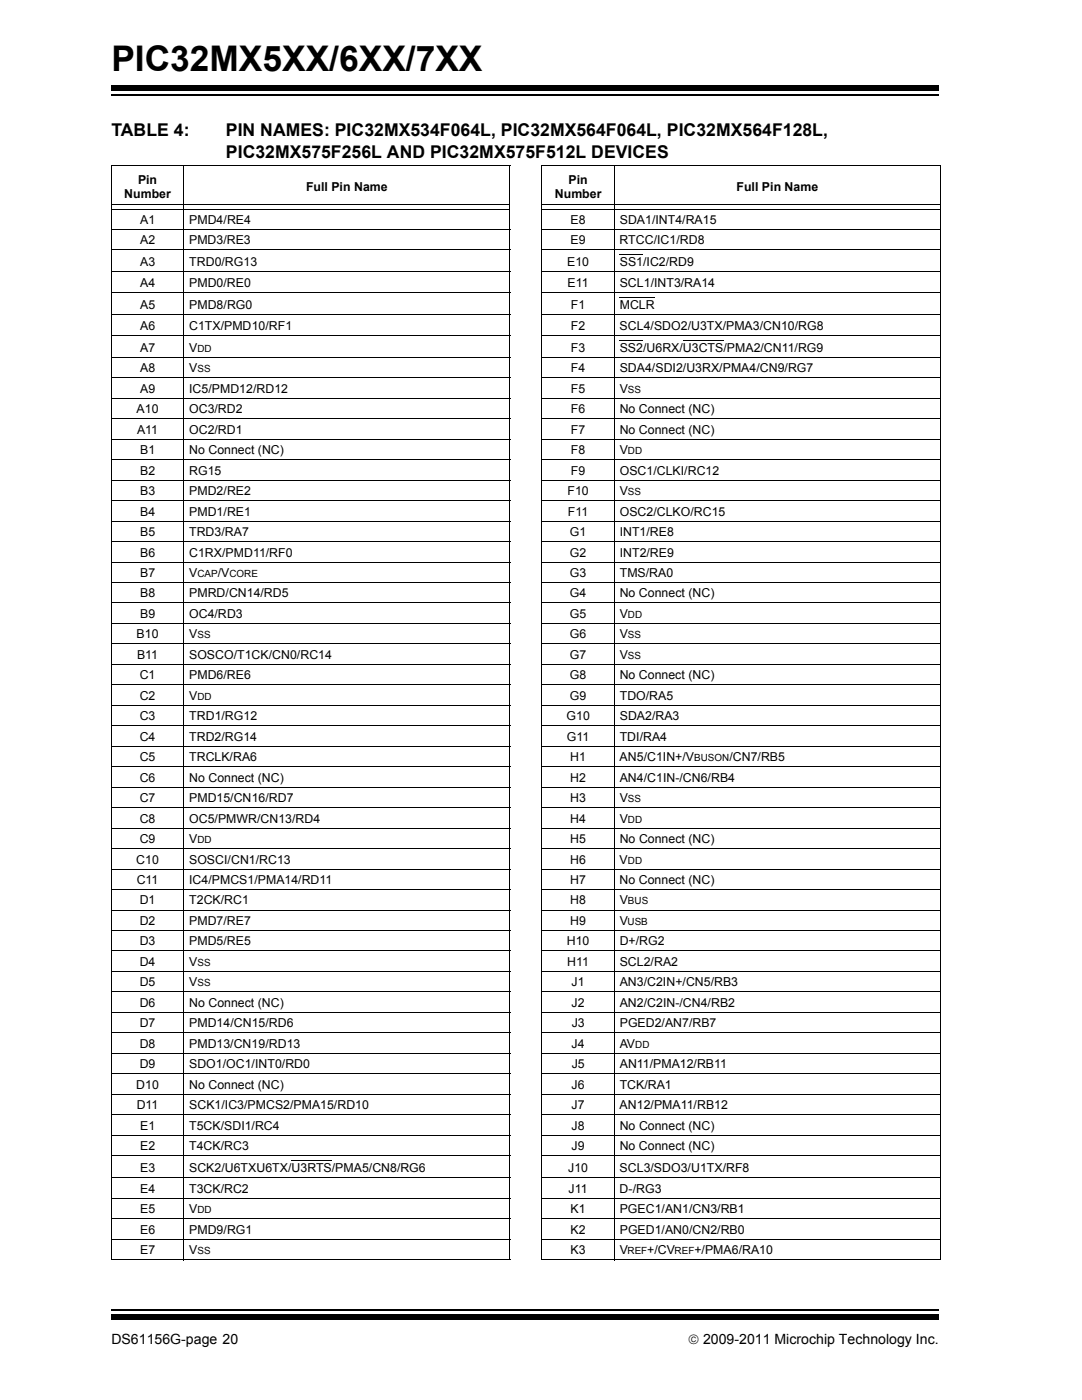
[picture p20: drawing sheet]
<svg xmlns="http://www.w3.org/2000/svg" width="216mm" height="279mm" viewBox="0 0 216 279" stroke-linecap="round" stroke-linejoin="round" font-family="sans-serif">
<defs><g id="words">
<text font-size="7" x="22.2" y="14.2">PIC32MX5XX/6XX/7XX</text>
<g font-size="3.5">
<text x="22.2" y="27.2">TABLE 4:</text>
<text x="45.1" y="27.2">PIN NAMES: PIC32MX534F064L, PIC32MX564F064L, PIC32MX564F128L,</text>
<text x="45.1" y="31.5">PIC32MX575F256L AND PIC32MX575F512L DEVICES</text>
</g>
<g font-size="2.8">
<text x="22.2" y="268.1">DS61156G-page 20</text>
<text x="137.3" y="268.1">© 2009-2011 Microchip Technology Inc.</text>
</g>
<g font-size="2.5">
<text x="24.8" y="39.5">Number</text>
<text x="27.5" y="36.7">Pin</text>
<text x="61.1" y="38.1">Full Pin Name</text>
<text x="110.7" y="39.5">Number</text>
<text x="113.5" y="36.7">Pin</text>
<text x="147" y="38.1">Full Pin Name</text>
<text x="28" y="44.6">A1</text>
<text x="37.8" y="44.6">PMD4/RE4</text>
<text x="113.9" y="44.6">E8</text>
<text x="123.7" y="44.6">SDA1/INT4/RA15</text>
<text x="28" y="48.7">A2</text>
<text x="28" y="53.1">A3</text>
<text x="37.8" y="48.7">PMD3/RE3</text>
<text x="37.8" y="53.1">TRD0/RG13</text>
<text x="113.2" y="53.1">E10</text>
<text x="113.8" y="48.7">E9</text>
<text x="123.6" y="48.7">RTCC/IC1/RD8</text>
<text x="123.7" y="53.1">SS1/IC2/RD9</text>
<text x="28" y="57.2">A4</text>
<text x="37.8" y="57.2">PMD0/RE0</text>
<text x="113.3" y="57.2">E11</text>
<text x="123.6" y="57.2">SCL1/INT3/RA14</text>
<text x="28" y="65.8">A6</text>
<text x="28" y="61.7">A5</text>
<text x="37.8" y="65.8">C1TX/PMD10/RF1</text>
<text x="37.8" y="61.7">PMD8/RG0</text>
<text x="113.9" y="65.8">F2</text>
<text x="113.9" y="61.7">F1</text>
<text x="123.6" y="65.8">SCL4/SDO2/U3TX/PMA3/CN10/RG8</text>
<text x="123.7" y="61.7">MCLR</text>
<text x="28" y="70.2">A7</text>
<text x="37.8" y="70.2">V</text>
<text x="113.9" y="70.2">F3</text>
<text x="123.6" y="70.2">SS2/U6RX/U3CTS/PMA2/CN11/RG9</text>
<text x="28" y="74.3">A8</text>
<text x="37.8" y="74.3">V</text>
<text x="113.9" y="74.3">F4</text>
<text x="123.7" y="74.3">SDA4/SDI2/U3RX/PMA4/CN9/RG7</text>
<text x="27.3" y="82.5">A10</text>
<text x="28" y="78.4">A9</text>
<text x="37.8" y="82.5">OC3/RD2</text>
<text x="37.8" y="78.4">IC5/PMD12/RD12</text>
<text x="113.9" y="82.5">F6</text>
<text x="113.9" y="78.4">F5</text>
<text x="123.6" y="82.5">No Connect (NC)</text>
<text x="123.7" y="78.4">V</text>
<text x="27.3" y="86.6">A11</text>
<text x="37.8" y="86.6">OC2/RD1</text>
<text x="113.9" y="86.6">F7</text>
<text x="123.7" y="86.6">No Connect (NC)</text>
<text x="28" y="94.7">B2</text>
<text x="28" y="90.6">B1</text>
<text x="37.8" y="94.7">RG15</text>
<text x="37.8" y="90.6">No Connect (NC)</text>
<text x="113.9" y="94.7">F9</text>
<text x="113.9" y="90.6">F8</text>
<text x="123.7" y="94.7">OSC1/CLKI/RC12</text>
<text x="123.7" y="90.6">V</text>
<text x="28" y="98.8">B3</text>
<text x="37.8" y="98.8">PMD2/RE2</text>
<text x="113.2" y="98.8">F10</text>
<text x="123.7" y="98.8">V</text>
<text x="28" y="102.9">B4</text>
<text x="28" y="107">B5</text>
<text x="37.8" y="102.9">PMD1/RE1</text>
<text x="37.8" y="107">TRD3/RA7</text>
<text x="113.3" y="102.9">F11</text>
<text x="113.7" y="107">G1</text>
<text x="123.7" y="102.9">OSC2/CLKO/RC15</text>
<text x="123.7" y="107">INT1/RE8</text>
<text x="28" y="111.1">B6</text>
<text x="37.8" y="111.1">C1RX/PMD11/RF0</text>
<text x="113.7" y="111.1">G2</text>
<text x="123.7" y="111.1">INT2/RE9</text>
<text x="28" y="115.1">B7</text>
<text x="28" y="119.2">B8</text>
<text x="37.8" y="119.2">PMRD/CN14/RD5</text>
<text x="37.8" y="115.1">V</text>
<text x="43.5" y="115.1">/V</text>
<text x="113.7" y="119.2">G4</text>
<text x="113.7" y="115.1">G3</text>
<text x="123.7" y="119.2">No Connect (NC)</text>
<text x="123.7" y="115.1">TMS/RA0</text>
<text x="28" y="123.3">B9</text>
<text x="37.8" y="123.3">OC4/RD3</text>
<text x="113.7" y="123.3">G5</text>
<text x="123.7" y="123.3">V</text>
<text x="27.3" y="127.4">B10</text>
<text x="27.3" y="131.5">B11</text>
<text x="37.8" y="131.5">SOSCO/T1CK/CN0/RC14</text>
<text x="37.8" y="127.4">V</text>
<text x="113.7" y="127.4">G6</text>
<text x="113.7" y="131.5">G7</text>
<text x="123.7" y="127.4">V</text>
<text x="123.7" y="131.5">V</text>
<text x="27.9" y="135.6">C1</text>
<text x="37.8" y="135.6">PMD6/RE6</text>
<text x="113.7" y="135.6">G8</text>
<text x="123.6" y="135.6">No Connect (NC)</text>
<text x="27.9" y="139.7">C2</text>
<text x="27.9" y="143.7">C3</text>
<text x="37.8" y="139.7">V</text>
<text x="37.8" y="143.7">TRD1/RG12</text>
<text x="113" y="143.7">G10</text>
<text x="113.7" y="139.7">G9</text>
<text x="123.7" y="139.7">TDO/RA5</text>
<text x="123.7" y="143.7">SDA2/RA3</text>
<text x="27.9" y="147.8">C4</text>
<text x="37.8" y="147.8">TRD2/RG14</text>
<text x="113.1" y="147.8">G11</text>
<text x="123.6" y="147.8">TDI/RA4</text>
<text x="27.9" y="156">C6</text>
<text x="27.9" y="151.9">C5</text>
<text x="37.8" y="151.9">TRCLK/RA6</text>
<text x="37.8" y="156">No Connect (NC)</text>
<text x="113.8" y="151.9">H1</text>
<text x="113.8" y="156">H2</text>
<text x="123.6" y="151.9">AN5/C1IN+/V</text>
<text x="123.7" y="156">AN4/C1IN-/CN6/RB4</text>
<text x="145.5" y="151.9">/CN7/RB5</text>
<text x="27.9" y="160.1">C7</text>
<text x="37.8" y="160.1">PMD15/CN16/RD7</text>
<text x="113.8" y="160.1">H3</text>
<text x="123.6" y="160.1">V</text>
<text x="27.9" y="164.2">C8</text>
<text x="37.8" y="164.2">OC5/PMWR/CN13/RD4</text>
<text x="113.8" y="164.2">H4</text>
<text x="123.6" y="164.2">V</text>
<text x="27.2" y="172.3">C10</text>
<text x="27.9" y="168.3">C9</text>
<text x="37.8" y="172.3">SOSCI/CN1/RC13</text>
<text x="37.8" y="168.3">V</text>
<text x="113.8" y="172.3">H6</text>
<text x="113.8" y="168.3">H5</text>
<text x="123.6" y="172.3">V</text>
<text x="123.7" y="168.3">No Connect (NC)</text>
<text x="27.3" y="176.4">C11</text>
<text x="37.8" y="176.4">IC4/PMCS1/PMA14/RD11</text>
<text x="113.8" y="176.4">H7</text>
<text x="123.6" y="176.4">No Connect (NC)</text>
<text x="27.9" y="184.6">D2</text>
<text x="27.9" y="180.5">D1</text>
<text x="37.8" y="180.5">T2CK/RC1</text>
<text x="37.8" y="184.6">PMD7/RE7</text>
<text x="113.8" y="180.5">H8</text>
<text x="113.8" y="184.6">H9</text>
<text x="123.6" y="180.5">V</text>
<text x="123.6" y="184.6">V</text>
<text x="27.9" y="188.7">D3</text>
<text x="37.8" y="188.7">PMD5/RE5</text>
<text x="113.1" y="188.7">H10</text>
<text x="123.7" y="188.7">D+/RG2</text>
<text x="27.9" y="192.8">D4</text>
<text x="27.9" y="196.9">D5</text>
<text x="37.8" y="192.8">V</text>
<text x="37.8" y="196.9">V</text>
<text x="113.2" y="192.8">H11</text>
<text x="114.1" y="196.8">J1</text>
<text x="123.7" y="192.8">SCL2/RA2</text>
<text x="123.7" y="196.8">AN3/C2IN+/CN5/RB3</text>
<text x="27.9" y="200.9">D6</text>
<text x="37.8" y="200.9">No Connect (NC)</text>
<text x="114.1" y="200.9">J2</text>
<text x="123.7" y="200.9">AN2/C2IN-/CN4/RB2</text>
<text x="27.9" y="205">D7</text>
<text x="27.9" y="209.1">D8</text>
<text x="37.8" y="209.1">PMD13/CN19/RD13</text>
<text x="37.8" y="205">PMD14/CN15/RD6</text>
<text x="114.1" y="209.1">J4</text>
<text x="114.1" y="205">J3</text>
<text x="123.6" y="209.1">AV</text>
<text x="123.7" y="205">PGED2/AN7/RB7</text>
<text x="27.9" y="213.2">D9</text>
<text x="37.8" y="213.2">SDO1/OC1/INT0/RD0</text>
<text x="114.1" y="213.2">J5</text>
<text x="123.7" y="213.2">AN11/PMA12/RB11</text>
<text x="27.2" y="217.3">D10</text>
<text x="27.3" y="221.4">D11</text>
<text x="37.8" y="217.3">No Connect (NC)</text>
<text x="37.8" y="221.4">SCK1/IC3/PMCS2/PMA15/RD10</text>
<text x="114.1" y="217.3">J6</text>
<text x="114.1" y="221.4">J7</text>
<text x="123.6" y="221.4">AN12/PMA11/RB12</text>
<text x="123.6" y="217.3">TCK/RA1</text>
<text x="28" y="225.4">E1</text>
<text x="37.8" y="225.4">T5CK/SDI1/RC4</text>
<text x="114.1" y="225.4">J8</text>
<text x="123.7" y="225.4">No Connect (NC)</text>
<text x="28" y="229.5">E2</text>
<text x="28" y="234">E3</text>
<text x="37.8" y="229.5">T4CK/RC3</text>
<text x="37.8" y="234">SCK2/U6TXU6TX/U3RTS/PMA5/CN8/RG6</text>
<text x="113.4" y="234">J10</text>
<text x="114.1" y="229.5">J9</text>
<text x="123.6" y="234">SCL3/SDO3/U1TX/RF8</text>
<text x="123.7" y="229.5">No Connect (NC)</text>
<text x="28" y="238.1">E4</text>
<text x="37.8" y="238.1">T3CK/RC2</text>
<text x="113.5" y="238.1">J11</text>
<text x="123.6" y="238.1">D-/RG3</text>
<text x="28" y="242.1">E5</text>
<text x="37.8" y="242.1">V</text>
<text x="113.9" y="242.1">K1</text>
<text x="123.7" y="242.1">PGEC1/AN1/CN3/RB1</text>
<text x="28" y="246.2">E6</text>
<text x="28" y="250.3">E7</text>
<text x="37.8" y="246.2">PMD9/RG1</text>
<text x="37.8" y="250.3">V</text>
<text x="113.9" y="250.3">K3</text>
<text x="113.9" y="246.2">K2</text>
<text x="123.7" y="250.3">V</text>
<text x="123.7" y="246.2">PGED1/AN0/CN2/RB0</text>
<text x="129.2" y="250.3">+/CV</text>
<text x="138.6" y="250.3">+/PMA6/RA10</text>
</g>
<g font-size="2">
<text x="39.4" y="70.2">DD</text>
<text x="39.4" y="74.3">SS</text>
<text x="125.3" y="78.4">SS</text>
<text x="125.3" y="90.6">DD</text>
<text x="125.3" y="98.8">SS</text>
<text x="39.4" y="115.1">CAP</text>
<text x="45.8" y="115.1">CORE</text>
<text x="125.3" y="123.3">DD</text>
<text x="39.4" y="127.4">SS</text>
<text x="125.3" y="127.4">SS</text>
<text x="125.3" y="131.5">SS</text>
<text x="39.4" y="139.7">DD</text>
<text x="138.5" y="151.9">BUSON</text>
<text x="125.3" y="160.1">SS</text>
<text x="125.3" y="164.2">DD</text>
<text x="39.4" y="168.3">DD</text>
<text x="125.3" y="172.3">DD</text>
<text x="125.2" y="184.6">USB</text>
<text x="125.3" y="180.5">BUS</text>
<text x="39.4" y="192.8">SS</text>
<text x="39.4" y="196.8">SS</text>
<text x="126.8" y="209.1">DD</text>
<text x="39.4" y="242.1">DD</text>
<text x="39.4" y="250.3">SS</text>
<text x="125.2" y="250.3">REF</text>
<text x="134.6" y="250.3">REF</text>
</g>
</g></defs>
<path d="M22.2 18.9h165.1" fill="none" stroke="#000" stroke-width=".36"/>
<path d="M22.2 17h165.1v1h-165.1z" fill="#000"/>
<path d="M22.2 260.3h165.1v6h-165.1z" fill="#fff"/>
<path d="M22.2 261.4h165.1" fill="none" stroke="#000" stroke-width=".36"/>
<path d="M22.2 262.4h165.1v1h-165.1z" fill="#000"/>
<g fill="none" stroke="#000" stroke-width=".2">
<path d="M22.1 33h79.7M22.2 33.1v218.2M36.7 32.9v218.6M101.7 33.1v218.2M108 33h79.7M108.1 33.1v218.2M122.6 32.9v218.6M187.6 33.1v218.2M22.1 45.7h79.7M22.1 49.8h79.7M22.1 54.3h79.7M22.1 58.4h79.7"/>
<path d="M22.3 40.9h79.3M22.3 41.7h79.3M108 45.7h79.7M108 49.8h79.7M108 54.3h79.7M108 58.4h79.7M108.2 40.9h79.3M108.2 41.7h79.3M123.7 50.9h4.6M123.7 59.4h6.9M22.1 62.8h79.7M22.1 66.9h79.7"/>
<path d="M22.1 71.3h79.7M22.1 75.4h79.7M22.1 79.5h79.7M108 62.8h79.7M108 66.9h79.7M108 71.3h79.7M108 75.4h79.7M108 79.5h79.7M123.7 67.9h4.6M136.3 67.9h8.1M22.1 83.6h79.7M22.1 87.7h79.7"/>
<path d="M22.1 91.7h79.7M22.1 95.8h79.7M22.1 99.9h79.7M108 83.6h79.7M108 87.7h79.7M108 91.7h79.7M108 95.8h79.7M108 99.9h79.7M22.1 104h79.7M22.1 108.1h79.7M22.1 112.2h79.7M22.1 116.2h79.7"/>
<path d="M108 104h79.7M108 108.1h79.7M108 112.2h79.7M108 116.2h79.7M22.1 120.3h79.7M22.1 124.4h79.7M22.1 128.5h79.7M22.1 132.6h79.7M22.1 136.7h79.7M108 120.3h79.7M108 124.4h79.7M108 128.5h79.7"/>
<path d="M108 132.6h79.7M108 136.7h79.7M22.1 140.8h79.7M22.1 144.8h79.7M22.1 148.9h79.7M22.1 153h79.7M22.1 157.1h79.7M108 140.8h79.7M108 144.8h79.7M108 148.9h79.7M108 153h79.7M108 157.1h79.7"/>
<path d="M22.1 161.2h79.7M22.1 165.3h79.7M22.1 169.4h79.7M22.1 173.4h79.7M22.1 177.5h79.7M108 161.2h79.7M108 165.3h79.7M108 169.4h79.7M108 173.4h79.7M108 177.5h79.7M22.1 181.6h79.7M22.1 185.7h79.7"/>
<path d="M22.1 189.8h79.7M22.1 193.9h79.7M22.1 198h79.7M108 181.6h79.7M108 185.7h79.7M108 189.8h79.7M108 193.9h79.7M108 198h79.7M22.1 202h79.7M22.1 206.1h79.7M22.1 210.2h79.7M22.1 214.3h79.7"/>
<path d="M22.1 218.4h79.7M108 202h79.7M108 206.1h79.7M108 210.2h79.7M108 214.3h79.7M108 218.4h79.7M22.1 222.5h79.7M22.1 226.5h79.7M22.1 230.6h79.7M22.1 235.1h79.7M22.1 239.2h79.7M58.2 231.7h8"/>
<path d="M108 222.5h79.7M108 226.5h79.7M108 230.6h79.7M108 235.1h79.7M108 239.2h79.7M22.1 243.2h79.7M22.1 247.3h79.7M22.1 251.4h79.7M108 243.2h79.7M108 247.3h79.7M108 251.4h79.7"/>
</g>
<use href="#words"/>
</svg>
